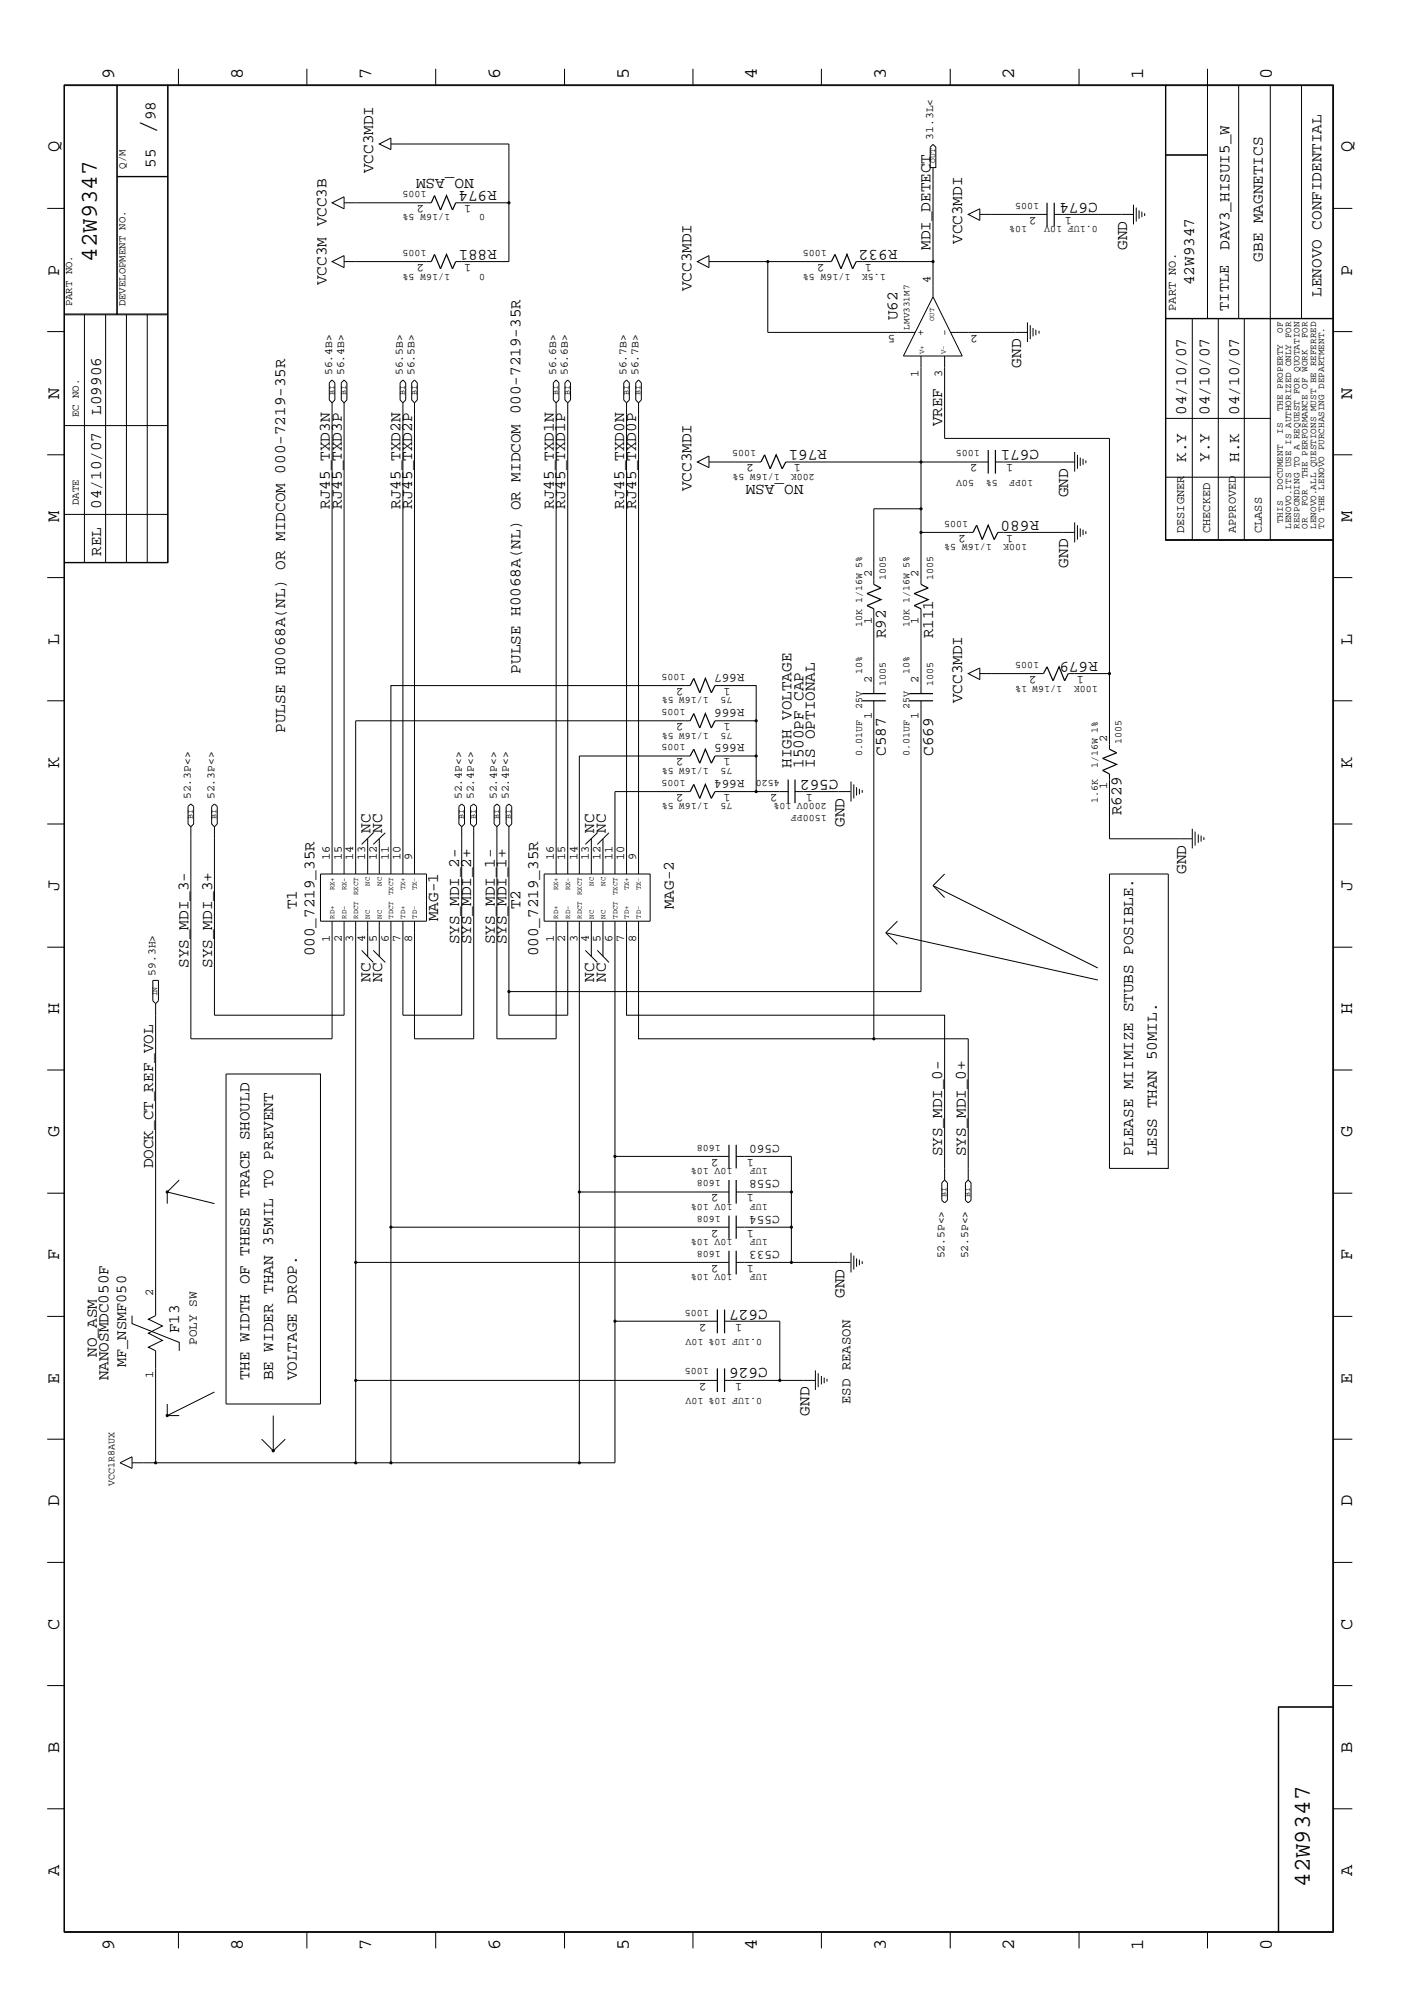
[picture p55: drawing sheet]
<svg xmlns="http://www.w3.org/2000/svg" width="300mm" height="423mm" viewBox="0 0 300 423" stroke-linecap="round" stroke-linejoin="round" font-family="sans-serif">
<defs><g id="words">
<text font-size="5.2" x="32.9" y="28.4" transform="rotate(-90 32.9 28.4)">/</text>
<g font-size="5.1">
<text x="20.5" y="55.4" transform="rotate(-90 20.5 55.4)">42W9347</text>
<text x="277.2" y="399.4" transform="rotate(-90 277.2 399.4)">42W9347</text>
</g>
<g font-size="4">
<text x="24.1" y="16.7" transform="rotate(-90 24.1 16.7)">9</text>
<text x="51.4" y="16.7" transform="rotate(-90 51.4 16.7)">8</text>
<text x="78.6" y="16.7" transform="rotate(-90 78.6 16.7)">7</text>
<text x="105.8" y="16.7" transform="rotate(-90 105.8 16.7)">6</text>
<text x="133.1" y="16.7" transform="rotate(-90 133.1 16.7)">5</text>
<text x="160.2" y="16.7" transform="rotate(-90 160.2 16.7)">4</text>
<text x="187.5" y="16.7" transform="rotate(-90 187.5 16.7)">3</text>
<text x="214.6" y="16.7" transform="rotate(-90 214.6 16.7)">2</text>
<text x="241.9" y="16.7" transform="rotate(-90 241.9 16.7)">1</text>
<text x="269.2" y="16.7" transform="rotate(-90 269.2 16.7)">0</text>
<text x="12.5" y="32.3" transform="rotate(-90 12.5 32.3)">Q</text>
<text x="286.2" y="32.3" transform="rotate(-90 286.2 32.3)">Q</text>
<text x="12.5" y="58.3" transform="rotate(-90 12.5 58.3)">P</text>
<text x="286.2" y="58.3" transform="rotate(-90 286.2 58.3)">P</text>
<text x="12.5" y="84.4" transform="rotate(-90 12.5 84.4)">N</text>
<text x="286.2" y="84.4" transform="rotate(-90 286.2 84.4)">N</text>
<text x="12.5" y="110.5" transform="rotate(-90 12.5 110.5)">M</text>
<text x="286.2" y="110.5" transform="rotate(-90 286.2 110.5)">M</text>
<text x="12.5" y="136.5" transform="rotate(-90 12.5 136.5)">L</text>
<text x="286.2" y="136.5" transform="rotate(-90 286.2 136.5)">L</text>
<text x="12.5" y="162.6" transform="rotate(-90 12.5 162.6)">K</text>
<text x="286.2" y="162.6" transform="rotate(-90 286.2 162.6)">K</text>
<text x="12.5" y="188.6" transform="rotate(-90 12.5 188.6)">J</text>
<text x="286.2" y="188.6" transform="rotate(-90 286.2 188.6)">J</text>
<text x="12.5" y="214.7" transform="rotate(-90 12.5 214.7)">H</text>
<text x="286.2" y="214.7" transform="rotate(-90 286.2 214.7)">H</text>
<text x="12.5" y="240.7" transform="rotate(-90 12.5 240.7)">G</text>
<text x="286.2" y="240.7" transform="rotate(-90 286.2 240.7)">G</text>
<text x="12.5" y="266.8" transform="rotate(-90 12.5 266.8)">F</text>
<text x="286.2" y="266.8" transform="rotate(-90 286.2 266.8)">F</text>
<text x="12.5" y="292.9" transform="rotate(-90 12.5 292.9)">E</text>
<text x="286.2" y="292.9" transform="rotate(-90 286.2 292.9)">E</text>
<text x="12.5" y="318.9" transform="rotate(-90 12.5 318.9)">D</text>
<text x="286.2" y="318.9" transform="rotate(-90 286.2 318.9)">D</text>
<text x="12.5" y="344.9" transform="rotate(-90 12.5 344.9)">C</text>
<text x="286.2" y="344.9" transform="rotate(-90 286.2 344.9)">C</text>
<text x="12.5" y="371" transform="rotate(-90 12.5 371)">B</text>
<text x="286.2" y="371" transform="rotate(-90 286.2 371)">B</text>
<text x="12.5" y="397" transform="rotate(-90 12.5 397)">A</text>
<text x="286.2" y="397" transform="rotate(-90 286.2 397)">A</text>
<text x="24.1" y="412.7" transform="rotate(-90 24.1 412.7)">9</text>
<text x="51.4" y="412.7" transform="rotate(-90 51.4 412.7)">8</text>
<text x="78.6" y="412.7" transform="rotate(-90 78.6 412.7)">7</text>
<text x="105.8" y="412.7" transform="rotate(-90 105.8 412.7)">6</text>
<text x="133.1" y="412.7" transform="rotate(-90 133.1 412.7)">5</text>
<text x="160.2" y="412.7" transform="rotate(-90 160.2 412.7)">4</text>
<text x="187.5" y="412.7" transform="rotate(-90 187.5 412.7)">3</text>
<text x="214.6" y="412.7" transform="rotate(-90 214.6 412.7)">2</text>
<text x="241.9" y="412.7" transform="rotate(-90 241.9 412.7)">1</text>
<text x="269.2" y="412.7" transform="rotate(-90 269.2 412.7)">0</text>
</g>
<g font-size="3.4">
<text x="32.9" y="25.5" transform="rotate(-90 32.9 25.5)">98</text>
<text x="32.9" y="35.5" transform="rotate(-90 32.9 35.5)">55</text>
<text x="79" y="36.7" transform="rotate(-90 79 36.7)">VCC3MDI</text>
<text x="100.2" y="37.9" transform="rotate(-180 100.2 37.9)">NO_ASM</text>
<text x="105.2" y="40.4" transform="rotate(-180 105.2 40.4)">R974</text>
<text x="232.3" y="42.9" transform="rotate(-180 232.3 42.9)">C674</text>
<text x="105.2" y="52.9" transform="rotate(-180 105.2 52.9)">R881</text>
<text x="189.9" y="52.9" transform="rotate(-180 189.9 52.9)">R932</text>
<text x="196.9" y="52.9" transform="rotate(-90 196.9 52.9)">MDI_DETECT</text>
<text x="203.6" y="51.6" transform="rotate(-90 203.6 51.6)">VCC3MDI</text>
<text x="238.5" y="52.9" transform="rotate(-90 238.5 52.9)">GND</text>
<text x="260.2" y="52.9" transform="rotate(-90 260.2 52.9)">DAV3_HISUI5_W</text>
<text x="267.2" y="55.4" transform="rotate(-90 267.2 55.4)">GBE MAGNETICS</text>
<text x="69.1" y="60.4" transform="rotate(-90 69.1 60.4)">VCC3M VCC3B</text>
<text x="146.3" y="61.6" transform="rotate(-90 146.3 61.6)">VCC3MDI</text>
<text x="252.7" y="60.4" transform="rotate(-90 252.7 60.4)">42W9347</text>
<text x="279.7" y="62.8" transform="rotate(-90 279.7 62.8)">LENOVO CONFIDENTIAL</text>
<text x="189.9" y="67.8" transform="rotate(-90 189.9 67.8)">U62</text>
<text x="216.1" y="77.8" transform="rotate(-90 216.1 77.8)">GND</text>
<text x="21.4" y="87.8" transform="rotate(-90 21.4 87.8)">L09906</text>
<text x="251" y="87.8" transform="rotate(-90 251 87.8)">04/10/07</text>
<text x="255.9" y="87.8" transform="rotate(-90 255.9 87.8)">04/10/07</text>
<text x="262.2" y="87.8" transform="rotate(-90 262.2 87.8)">04/10/07</text>
<text x="175" y="95.3" transform="rotate(-180 175 95.3)">R761</text>
<text x="199.4" y="90.3" transform="rotate(-90 199.4 90.3)">VREF</text>
<text x="219.9" y="95.3" transform="rotate(-180 219.9 95.3)">C671</text>
<text x="251" y="97.8" transform="rotate(-90 251 97.8)">K.Y</text>
<text x="255.9" y="97.8" transform="rotate(-90 255.9 97.8)">Y.Y</text>
<text x="262.2" y="97.8" transform="rotate(-90 262.2 97.8)">H.K</text>
<text x="21.4" y="107.7" transform="rotate(-90 21.4 107.7)">04/10/07</text>
<text x="69.8" y="107.7" transform="rotate(-90 69.8 107.7)">RJ45_TXD3N</text>
<text x="72.3" y="107.7" transform="rotate(-90 72.3 107.7)">RJ45_TXD3P</text>
<text x="84.8" y="107.7" transform="rotate(-90 84.8 107.7)">RJ45_TXD2N</text>
<text x="87.2" y="107.7" transform="rotate(-90 87.2 107.7)">RJ45_TXD2P</text>
<text x="117.2" y="107.7" transform="rotate(-90 117.2 107.7)">RJ45_TXD1N</text>
<text x="119.6" y="107.7" transform="rotate(-90 119.6 107.7)">RJ45_TXD1P</text>
<text x="132.1" y="107.7" transform="rotate(-90 132.1 107.7)">RJ45_TXD0N</text>
<text x="134.6" y="107.7" transform="rotate(-90 134.6 107.7)">RJ45_TXD0P</text>
<text x="146.3" y="104" transform="rotate(-90 146.3 104)">VCC3MDI</text>
<text x="170" y="102.7" transform="rotate(-180 170 102.7)">NO_ASM</text>
<text x="226.1" y="105.2" transform="rotate(-90 226.1 105.2)">GND</text>
<text x="219.9" y="110.2" transform="rotate(-180 219.9 110.2)">R680</text>
<text x="21.4" y="117.7" transform="rotate(-90 21.4 117.7)">REL</text>
<text x="226.1" y="120.1" transform="rotate(-90 226.1 120.1)">GND</text>
<text x="187.5" y="135.1" transform="rotate(-90 187.5 135.1)">R92</text>
<text x="197.4" y="135.1" transform="rotate(-90 197.4 135.1)">R111</text>
<text x="110.2" y="142.6" transform="rotate(-90 110.2 142.6)">PULSE H0068A(NL) OR MIDCOM 000-7219-35R</text>
<text x="232.3" y="140.1" transform="rotate(-180 232.3 140.1)">R679</text>
<text x="203.6" y="148.8" transform="rotate(-90 203.6 148.8)">VCC3MDI</text>
<text x="60.4" y="155.1" transform="rotate(-90 60.4 155.1)">PULSE H0068A(NL) OR MIDCOM 000-7219-35R</text>
<text x="187.5" y="160" transform="rotate(-90 187.5 160)">C587</text>
<text x="197.4" y="160" transform="rotate(-90 197.4 160)">C669</text>
<text x="167.5" y="162.6" transform="rotate(-90 167.5 162.6)">HIGH VOLTAGE</text>
<text x="170" y="162.6" transform="rotate(-90 170 162.6)">1500PF CAP</text>
<text x="172.5" y="162.6" transform="rotate(-90 172.5 162.6)">IS OPTIONAL</text>
<text x="177.5" y="165" transform="rotate(-180 177.5 165)">C562</text>
<text x="237.3" y="172.6" transform="rotate(-90 237.3 172.6)">R629</text>
<text x="78.4" y="176.3" transform="rotate(-90 78.4 176.3)">NC</text>
<text x="80.9" y="176.3" transform="rotate(-90 80.9 176.3)">NC</text>
<text x="125.7" y="176.3" transform="rotate(-90 125.7 176.3)">NC</text>
<text x="128.2" y="176.3" transform="rotate(-90 128.2 176.3)">NC</text>
<text x="178.7" y="175" transform="rotate(-90 178.7 175)">GND</text>
<text x="251" y="185" transform="rotate(-90 251 185)">GND</text>
<text x="62.8" y="192.4" transform="rotate(-90 62.8 192.4)">T1</text>
<text x="92.7" y="195" transform="rotate(-90 92.7 195)">MAG-1</text>
<text x="110.2" y="192.4" transform="rotate(-90 110.2 192.4)">T2</text>
<text x="142.6" y="192.4" transform="rotate(-90 142.6 192.4)">MAG-2</text>
<text x="66.5" y="202.4" transform="rotate(-90 66.5 202.4)">000_7219_35R</text>
<text x="97.2" y="199.9" transform="rotate(-90 97.2 199.9)">SYS_MDI_2-</text>
<text x="99.7" y="199.9" transform="rotate(-90 99.7 199.9)">SYS_MDI_2+</text>
<text x="104.7" y="199.9" transform="rotate(-90 104.7 199.9)">SYS_MDI_1-</text>
<text x="107.2" y="199.9" transform="rotate(-90 107.2 199.9)">SYS_MDI_1+</text>
<text x="113.9" y="202.4" transform="rotate(-90 113.9 202.4)">000_7219_35R</text>
<text x="39.9" y="204.9" transform="rotate(-90 39.9 204.9)">SYS_MDI_3-</text>
<text x="44.9" y="204.9" transform="rotate(-90 44.9 204.9)">SYS_MDI_3+</text>
<text x="78.4" y="207.8" transform="rotate(-90 78.4 207.8)">NC</text>
<text x="80.9" y="207.8" transform="rotate(-90 80.9 207.8)">NC</text>
<text x="125.7" y="207.8" transform="rotate(-90 125.7 207.8)">NC</text>
<text x="128.2" y="207.8" transform="rotate(-90 128.2 207.8)">NC</text>
<text x="199.4" y="244.8" transform="rotate(-90 199.4 244.8)">SYS_MDI_0-</text>
<text x="204.4" y="244.8" transform="rotate(-90 204.4 244.8)">SYS_MDI_0+</text>
<text x="239.8" y="244.8" transform="rotate(-90 239.8 244.8)">PLEASE MIIMIZE STUBS POSIBLE.</text>
<text x="244.8" y="244.8" transform="rotate(-90 244.8 244.8)">LESS THAN 50MIL.</text>
<text x="32.4" y="247.3" transform="rotate(-90 32.4 247.3)">DOCK_CT_REF_VOL</text>
<text x="178.7" y="274.7" transform="rotate(-90 178.7 274.7)">GND</text>
<text x="162.5" y="277.2" transform="rotate(-180 162.5 277.2)">C627</text>
<text x="20.5" y="287.2" transform="rotate(-90 20.5 287.2)">NO_ASM</text>
<text x="37.9" y="282.2" transform="rotate(-90 37.9 282.2)">F13</text>
<text x="22.9" y="292.2" transform="rotate(-90 22.9 292.2)">NANOSMDC050F</text>
<text x="52.8" y="292.2" transform="rotate(-90 52.8 292.2)">THE WIDTH OF THESE TRACE SHOULD</text>
<text x="57.8" y="292.2" transform="rotate(-90 57.8 292.2)">BE WIDER THAN 35MIL TO PREVENT</text>
<text x="62.8" y="292.2" transform="rotate(-90 62.8 292.2)">VOLTAGE DROP.</text>
<text x="162.5" y="289.6" transform="rotate(-180 162.5 289.6)">C626</text>
<text x="171.3" y="299.6" transform="rotate(-90 171.3 299.6)">GND</text>
</g>
<g font-size="3.2">
<text x="260" y="65.8" transform="rotate(-90 260 65.8)">TITLE</text>
<text x="26.7" y="289.4" transform="rotate(-90 26.7 289.4)">MF_NSMF050</text>
</g>
<text font-size="3" x="180" y="297.2" transform="rotate(-90 180 297.2)">ESD REASON</text>
<g font-size="2.7">
<text x="157.6" y="142.6" transform="rotate(-180 157.6 142.6)">R667</text>
<text x="157.6" y="150.1" transform="rotate(-180 157.6 150.1)">R666</text>
<text x="157.6" y="157.6" transform="rotate(-180 157.6 157.6)">R665</text>
<text x="157.6" y="165" transform="rotate(-180 157.6 165)">R664</text>
<text x="165" y="242.3" transform="rotate(-180 165 242.3)">C560</text>
<text x="165" y="249.8" transform="rotate(-180 165 249.8)">C558</text>
<text x="165" y="257.3" transform="rotate(-180 165 257.3)">C554</text>
<text x="165" y="264.8" transform="rotate(-180 165 264.8)">C533</text>
<text x="41.7" y="284.6" transform="rotate(-90 41.7 284.6)">POLY SW</text>
</g>
<g font-size="2.5">
<text x="89.7" y="43.4" transform="rotate(-180 89.7 43.4)">2</text>
<text x="99.7" y="43.4" transform="rotate(-180 99.7 43.4)">1</text>
<text x="219.4" y="45.9" transform="rotate(-180 219.4 45.9)">2</text>
<text x="226.8" y="45.9" transform="rotate(-180 226.8 45.9)">1</text>
<text x="89.7" y="55.9" transform="rotate(-180 89.7 55.9)">2</text>
<text x="99.7" y="55.9" transform="rotate(-180 99.7 55.9)">1</text>
<text x="174.5" y="55.9" transform="rotate(-180 174.5 55.9)">2</text>
<text x="184.5" y="55.9" transform="rotate(-180 184.5 55.9)">1</text>
<text x="196.9" y="59.9" transform="rotate(-90 196.9 59.9)">4</text>
<text x="248.8" y="65.8" transform="rotate(-90 248.8 65.8)">PART NO.</text>
<text x="189.4" y="70.9" transform="rotate(-180 189.4 70.9)">5</text>
<text x="206.9" y="70.9" transform="rotate(-180 206.9 70.9)">2</text>
<text x="194.4" y="79.8" transform="rotate(-90 194.4 79.8)">1</text>
<text x="199.4" y="79.8" transform="rotate(-90 199.4 79.8)">3</text>
<text x="159.5" y="98.2" transform="rotate(-180 159.5 98.2)">2</text>
<text x="169.5" y="98.2" transform="rotate(-180 169.5 98.2)">1</text>
<text x="206.8" y="98.2" transform="rotate(-180 206.8 98.2)">2</text>
<text x="214.4" y="98.2" transform="rotate(-180 214.4 98.2)">1</text>
<text x="204.4" y="113.2" transform="rotate(-180 204.4 113.2)">2</text>
<text x="214.4" y="113.2" transform="rotate(-180 214.4 113.2)">1</text>
<text x="250.6" y="112.9" transform="rotate(-90 250.6 112.9)">DESIGNER</text>
<text x="256.1" y="112.9" transform="rotate(-90 256.1 112.9)">CHECKED</text>
<text x="261.5" y="112.9" transform="rotate(-90 261.5 112.9)">APPROVED</text>
<text x="267" y="112.9" transform="rotate(-90 267 112.9)">CLASS</text>
<text x="184.5" y="122.2" transform="rotate(-90 184.5 122.2)">2</text>
<text x="194.4" y="122.2" transform="rotate(-90 194.4 122.2)">2</text>
<text x="184.5" y="132.2" transform="rotate(-90 184.5 132.2)">1</text>
<text x="194.4" y="132.2" transform="rotate(-90 194.4 132.2)">1</text>
<text x="219.4" y="143.1" transform="rotate(-180 219.4 143.1)">2</text>
<text x="229.4" y="143.1" transform="rotate(-180 229.4 143.1)">1</text>
<text x="144.6" y="145.6" transform="rotate(-180 144.6 145.6)">2</text>
<text x="154.6" y="145.6" transform="rotate(-180 154.6 145.6)">1</text>
<text x="184.5" y="144.6" transform="rotate(-90 184.5 144.6)">2</text>
<text x="194.4" y="144.6" transform="rotate(-90 194.4 144.6)">2</text>
<text x="144.6" y="153.1" transform="rotate(-180 144.6 153.1)">2</text>
<text x="154.6" y="153.1" transform="rotate(-180 154.6 153.1)">1</text>
<text x="184.5" y="152.1" transform="rotate(-90 184.5 152.1)">1</text>
<text x="194.4" y="152.1" transform="rotate(-90 194.4 152.1)">1</text>
<text x="144.6" y="160.5" transform="rotate(-180 144.6 160.5)">2</text>
<text x="154.6" y="160.5" transform="rotate(-180 154.6 160.5)">1</text>
<text x="234.3" y="157.1" transform="rotate(-90 234.3 157.1)">2</text>
<text x="234.3" y="167" transform="rotate(-90 234.3 167)">1</text>
<text x="144.6" y="168.1" transform="rotate(-180 144.6 168.1)">2</text>
<text x="154.6" y="168.1" transform="rotate(-180 154.6 168.1)">1</text>
<text x="164.5" y="168.1" transform="rotate(-180 164.5 168.1)">2</text>
<text x="172" y="168.1" transform="rotate(-180 172 168.1)">1</text>
<text x="69.8" y="182" transform="rotate(-90 69.8 182)">16</text>
<text x="72.3" y="182" transform="rotate(-90 72.3 182)">15</text>
<text x="74.8" y="182" transform="rotate(-90 74.8 182)">14</text>
<text x="77.3" y="182" transform="rotate(-90 77.3 182)">13</text>
<text x="79.8" y="182" transform="rotate(-90 79.8 182)">12</text>
<text x="82.3" y="182" transform="rotate(-90 82.3 182)">11</text>
<text x="84.8" y="182" transform="rotate(-90 84.8 182)">10</text>
<text x="87.2" y="182" transform="rotate(-90 87.2 182)">9</text>
<text x="117.2" y="182" transform="rotate(-90 117.2 182)">16</text>
<text x="119.6" y="182" transform="rotate(-90 119.6 182)">15</text>
<text x="122.2" y="182" transform="rotate(-90 122.2 182)">14</text>
<text x="124.6" y="182" transform="rotate(-90 124.6 182)">13</text>
<text x="127.1" y="182" transform="rotate(-90 127.1 182)">12</text>
<text x="129.6" y="182" transform="rotate(-90 129.6 182)">11</text>
<text x="132.1" y="182" transform="rotate(-90 132.1 182)">10</text>
<text x="134.6" y="182" transform="rotate(-90 134.6 182)">9</text>
<text x="69.8" y="199.5" transform="rotate(-90 69.8 199.5)">1</text>
<text x="72.3" y="199.5" transform="rotate(-90 72.3 199.5)">2</text>
<text x="74.8" y="199.5" transform="rotate(-90 74.8 199.5)">3</text>
<text x="77.3" y="199.5" transform="rotate(-90 77.3 199.5)">4</text>
<text x="79.8" y="199.5" transform="rotate(-90 79.8 199.5)">5</text>
<text x="82.3" y="199.5" transform="rotate(-90 82.3 199.5)">6</text>
<text x="84.8" y="199.5" transform="rotate(-90 84.8 199.5)">7</text>
<text x="87.2" y="199.5" transform="rotate(-90 87.2 199.5)">8</text>
<text x="117.2" y="199.5" transform="rotate(-90 117.2 199.5)">1</text>
<text x="119.6" y="199.5" transform="rotate(-90 119.6 199.5)">2</text>
<text x="122.2" y="199.5" transform="rotate(-90 122.2 199.5)">3</text>
<text x="124.6" y="199.5" transform="rotate(-90 124.6 199.5)">4</text>
<text x="127.1" y="199.5" transform="rotate(-90 127.1 199.5)">5</text>
<text x="129.6" y="199.5" transform="rotate(-90 129.6 199.5)">6</text>
<text x="132.1" y="199.5" transform="rotate(-90 132.1 199.5)">7</text>
<text x="134.6" y="199.5" transform="rotate(-90 134.6 199.5)">8</text>
<text x="152.1" y="245.3" transform="rotate(-180 152.1 245.3)">2</text>
<text x="159.5" y="245.3" transform="rotate(-180 159.5 245.3)">1</text>
<text x="152.1" y="252.8" transform="rotate(-180 152.1 252.8)">2</text>
<text x="159.5" y="252.8" transform="rotate(-180 159.5 252.8)">1</text>
<text x="152.1" y="260.3" transform="rotate(-180 152.1 260.3)">2</text>
<text x="159.5" y="260.3" transform="rotate(-180 159.5 260.3)">1</text>
<text x="152.1" y="267.7" transform="rotate(-180 152.1 267.7)">2</text>
<text x="159.5" y="267.7" transform="rotate(-180 159.5 267.7)">1</text>
<text x="32.4" y="274.2" transform="rotate(-90 32.4 274.2)">2</text>
<text x="149.5" y="280.2" transform="rotate(-180 149.5 280.2)">2</text>
<text x="157.1" y="280.2" transform="rotate(-180 157.1 280.2)">1</text>
<text x="32.4" y="291.7" transform="rotate(-90 32.4 291.7)">1</text>
<text x="149.5" y="292.7" transform="rotate(-180 149.5 292.7)">2</text>
<text x="157.1" y="292.7" transform="rotate(-180 157.1 292.7)">1</text>
</g>
<g font-size="2.4">
<text x="197.4" y="29.5" transform="rotate(-90 197.4 29.5)">31.3L&lt;</text>
<text x="195.5" y="71.1" transform="rotate(-90 195.5 71.1)">+</text>
<text x="200.6" y="71.1" transform="rotate(-90 200.6 71.1)">-</text>
<text x="70.3" y="79.4" transform="rotate(-90 70.3 79.4)">56.4B&gt;</text>
<text x="72.8" y="79.4" transform="rotate(-90 72.8 79.4)">56.4B&gt;</text>
<text x="85.3" y="79.4" transform="rotate(-90 85.3 79.4)">56.5B&gt;</text>
<text x="87.7" y="79.4" transform="rotate(-90 87.7 79.4)">56.5B&gt;</text>
<text x="117.7" y="79.4" transform="rotate(-90 117.7 79.4)">56.6B&gt;</text>
<text x="120.1" y="79.4" transform="rotate(-90 120.1 79.4)">56.6B&gt;</text>
<text x="132.6" y="79.4" transform="rotate(-90 132.6 79.4)">56.7B&gt;</text>
<text x="135.1" y="79.4" transform="rotate(-90 135.1 79.4)">56.7B&gt;</text>
<text x="40.4" y="169.2" transform="rotate(-90 40.4 169.2)">52.3P&lt;&gt;</text>
<text x="45.4" y="169.2" transform="rotate(-90 45.4 169.2)">52.3P&lt;&gt;</text>
<text x="97.7" y="169.2" transform="rotate(-90 97.7 169.2)">52.4P&lt;&gt;</text>
<text x="100.2" y="169.2" transform="rotate(-90 100.2 169.2)">52.4P&lt;&gt;</text>
<text x="105.2" y="169.2" transform="rotate(-90 105.2 169.2)">52.4P&lt;&gt;</text>
<text x="107.7" y="169.2" transform="rotate(-90 107.7 169.2)">52.4P&lt;&gt;</text>
<text x="32.9" y="206.5" transform="rotate(-90 32.9 206.5)">59.3H&gt;</text>
<text x="199.9" y="266.4" transform="rotate(-90 199.9 266.4)">52.5P&lt;&gt;</text>
<text x="204.9" y="266.4" transform="rotate(-90 204.9 266.4)">52.5P&lt;&gt;</text>
</g>
<g font-size="2.3">
<text x="26.6" y="35.7" transform="rotate(-90 26.6 35.7)">Q/M</text>
<text x="15.2" y="64.9" transform="rotate(-90 15.2 64.9)">PART NO.</text>
<text x="26.6" y="64.9" transform="rotate(-90 26.6 64.9)">DEVELOPMENT NO.</text>
<text x="16.7" y="88.3" transform="rotate(-90 16.7 88.3)">EC NO.</text>
<text x="16.7" y="106.9" transform="rotate(-90 16.7 106.9)">DATE</text>
</g>
<g font-size="2.1">
<text x="90.3" y="40.4" transform="rotate(-180 90.3 40.4)">1005</text>
<text x="95.2" y="45.4" transform="rotate(-180 95.2 45.4)">1/16W 5%</text>
<text x="102.7" y="45.4" transform="rotate(-180 102.7 45.4)">0</text>
<text x="217.3" y="47.9" transform="rotate(-180 217.3 47.9)">10%</text>
<text x="219.9" y="42.9" transform="rotate(-180 219.9 42.9)">1005</text>
<text x="232.3" y="47.9" transform="rotate(-180 232.3 47.9)">0.1UF 10V</text>
<text x="90.3" y="52.9" transform="rotate(-180 90.3 52.9)">1005</text>
<text x="175" y="52.9" transform="rotate(-180 175 52.9)">1005</text>
<text x="95.2" y="57.9" transform="rotate(-180 95.2 57.9)">1/16W 5%</text>
<text x="102.7" y="57.9" transform="rotate(-180 102.7 57.9)">0</text>
<text x="180" y="57.9" transform="rotate(-180 180 57.9)">1/16W 5%</text>
<text x="187.5" y="57.9" transform="rotate(-180 187.5 57.9)">1.5K</text>
<text x="160" y="95.3" transform="rotate(-180 160 95.3)">1005</text>
<text x="207.3" y="95.3" transform="rotate(-180 207.3 95.3)">1005</text>
<text x="165" y="100.2" transform="rotate(-180 165 100.2)">1/16W 5%</text>
<text x="172.5" y="100.2" transform="rotate(-180 172.5 100.2)">200K</text>
<text x="206.2" y="101.5" transform="rotate(-180 206.2 101.5)">50V</text>
<text x="211.2" y="101.5" transform="rotate(-180 211.2 101.5)">5%</text>
<text x="218.6" y="101.5" transform="rotate(-180 218.6 101.5)">10PF</text>
<text x="204.9" y="110.2" transform="rotate(-180 204.9 110.2)">1005</text>
<text x="209.9" y="115.2" transform="rotate(-180 209.9 115.2)">1/16W 5%</text>
<text x="217.3" y="115.2" transform="rotate(-180 217.3 115.2)">100K</text>
<text x="187.5" y="122.7" transform="rotate(-90 187.5 122.7)">1005</text>
<text x="197.4" y="122.7" transform="rotate(-90 197.4 122.7)">1005</text>
<text x="182.5" y="132.7" transform="rotate(-90 182.5 132.7)">10K 1/16W 5%</text>
<text x="192.4" y="132.7" transform="rotate(-90 192.4 132.7)">10K 1/16W 5%</text>
<text x="145" y="142.6" transform="rotate(-180 145 142.6)">1005</text>
<text x="182.5" y="142.6" transform="rotate(-90 182.5 142.6)">10%</text>
<text x="192.4" y="142.6" transform="rotate(-90 192.4 142.6)">10%</text>
<text x="219.9" y="140.1" transform="rotate(-180 219.9 140.1)">1005</text>
<text x="150" y="147.6" transform="rotate(-180 150 147.6)">1/16W 5%</text>
<text x="155" y="147.6" transform="rotate(-180 155 147.6)">75</text>
<text x="187.5" y="145.1" transform="rotate(-90 187.5 145.1)">1005</text>
<text x="197.4" y="145.1" transform="rotate(-90 197.4 145.1)">1005</text>
<text x="224.8" y="145.1" transform="rotate(-180 224.8 145.1)">1/16W 1%</text>
<text x="232.3" y="145.1" transform="rotate(-180 232.3 145.1)">100K</text>
<text x="145" y="150.1" transform="rotate(-180 145 150.1)">1005</text>
<text x="150" y="155.1" transform="rotate(-180 150 155.1)">1/16W 5%</text>
<text x="155" y="155.1" transform="rotate(-180 155 155.1)">75</text>
<text x="182.5" y="150.1" transform="rotate(-90 182.5 150.1)">25V</text>
<text x="192.4" y="150.1" transform="rotate(-90 192.4 150.1)">25V</text>
<text x="145" y="157.6" transform="rotate(-180 145 157.6)">1005</text>
<text x="182.5" y="160" transform="rotate(-90 182.5 160)">0.01UF</text>
<text x="192.4" y="160" transform="rotate(-90 192.4 160)">0.01UF</text>
<text x="237.3" y="157.6" transform="rotate(-90 237.3 157.6)">1005</text>
<text x="145" y="165" transform="rotate(-180 145 165)">1005</text>
<text x="150" y="162.6" transform="rotate(-180 150 162.6)">1/16W 5%</text>
<text x="155" y="162.6" transform="rotate(-180 155 162.6)">75</text>
<text x="165" y="165" transform="rotate(-180 165 165)">4520</text>
<text x="232.3" y="162.6" transform="rotate(-90 232.3 162.6)">1/16W 1%</text>
<text x="150" y="170" transform="rotate(-180 150 170)">1/16W 5%</text>
<text x="155" y="170" transform="rotate(-180 155 170)">75</text>
<text x="167.5" y="170" transform="rotate(-180 167.5 170)">10%</text>
<text x="175" y="170" transform="rotate(-180 175 170)">2000V</text>
<text x="175" y="172.6" transform="rotate(-180 175 172.6)">1500PF</text>
<text x="232.3" y="170" transform="rotate(-90 232.3 170)">1.6K</text>
<text x="152.6" y="242.3" transform="rotate(-180 152.6 242.3)">1608</text>
<text x="152.6" y="249.8" transform="rotate(-180 152.6 249.8)">1608</text>
<text x="155" y="247.3" transform="rotate(-180 155 247.3)">10V 10%</text>
<text x="162.5" y="247.3" transform="rotate(-180 162.5 247.3)">1UF</text>
<text x="152.6" y="257.3" transform="rotate(-180 152.6 257.3)">1608</text>
<text x="155" y="254.8" transform="rotate(-180 155 254.8)">10V 10%</text>
<text x="162.5" y="254.8" transform="rotate(-180 162.5 254.8)">1UF</text>
<text x="155" y="262.2" transform="rotate(-180 155 262.2)">10V 10%</text>
<text x="162.5" y="262.2" transform="rotate(-180 162.5 262.2)">1UF</text>
<text x="152.6" y="264.8" transform="rotate(-180 152.6 264.8)">1608</text>
<text x="155" y="269.7" transform="rotate(-180 155 269.7)">10V 10%</text>
<text x="162.5" y="269.7" transform="rotate(-180 162.5 269.7)">1UF</text>
<text x="150" y="277.2" transform="rotate(-180 150 277.2)">1005</text>
<text x="161.3" y="283.5" transform="rotate(-180 161.3 283.5)">0.1UF 10% 10V</text>
<text x="150" y="289.6" transform="rotate(-180 150 289.6)">1005</text>
<text x="161.3" y="295.9" transform="rotate(-180 161.3 295.9)">0.1UF 10% 10V</text>
<text x="24.2" y="314.6" transform="rotate(-90 24.2 314.6)">VCC1R8AUX</text>
</g>
<g font-size="2">
<text x="192.4" y="69.8" transform="rotate(-90 192.4 69.8)">LMV331M7</text>
<text x="271.4" y="70.4" transform="rotate(-90 271.4 70.4)">OF</text>
<text x="276.7" y="71.6" transform="rotate(-90 276.7 71.6)">FOR</text>
<text x="271.4" y="87" transform="rotate(-90 271.4 87)">THE PROPERTY</text>
<text x="271.4" y="91.8" transform="rotate(-90 271.4 91.8)">IS</text>
<text x="276.7" y="101.3" transform="rotate(-90 276.7 101.3)">THE PERFORMANCE OF WORK</text>
<text x="271.4" y="103.6" transform="rotate(-90 271.4 103.6)">DOCUMENT</text>
<text x="276.7" y="107.2" transform="rotate(-90 276.7 107.2)">FOR</text>
<text x="271.4" y="110.7" transform="rotate(-90 271.4 110.7)">THIS</text>
<text x="273.2" y="111.9" transform="rotate(-90 273.2 111.9)">LENOVO.ITS USE IS AUTHORIZED ONLY FOR</text>
<text x="275" y="111.9" transform="rotate(-90 275 111.9)">RESPONDING TO A REQUEST FOR QUOTATION</text>
<text x="276.7" y="111.9" transform="rotate(-90 276.7 111.9)">OR</text>
<text x="278.6" y="111.9" transform="rotate(-90 278.6 111.9)">LENOVO.ALL QUESTIONS MUST BE REFERRED</text>
<text x="280.2" y="111.9" transform="rotate(-90 280.2 111.9)">TO THE LENOVO PURCHASING DEPARTMENT.</text>
</g>
<g font-size="1.7">
<text x="197.9" y="34.5" transform="rotate(-90 197.9 34.5)">OUT</text>
<text x="70.8" y="83.7" transform="rotate(-90 70.8 83.7)">BI</text>
<text x="73.2" y="83.7" transform="rotate(-90 73.2 83.7)">BI</text>
<text x="85.7" y="83.7" transform="rotate(-90 85.7 83.7)">BI</text>
<text x="88.2" y="83.7" transform="rotate(-90 88.2 83.7)">BI</text>
<text x="118.1" y="83.7" transform="rotate(-90 118.1 83.7)">BI</text>
<text x="120.6" y="83.7" transform="rotate(-90 120.6 83.7)">BI</text>
<text x="133.1" y="83.7" transform="rotate(-90 133.1 83.7)">BI</text>
<text x="135.6" y="83.7" transform="rotate(-90 135.6 83.7)">BI</text>
<text x="40.8" y="173.4" transform="rotate(-90 40.8 173.4)">BI</text>
<text x="45.8" y="173.4" transform="rotate(-90 45.8 173.4)">BI</text>
<text x="98.1" y="173.4" transform="rotate(-90 98.1 173.4)">BI</text>
<text x="100.7" y="173.4" transform="rotate(-90 100.7 173.4)">BI</text>
<text x="105.7" y="173.4" transform="rotate(-90 105.7 173.4)">BI</text>
<text x="108.1" y="173.4" transform="rotate(-90 108.1 173.4)">BI</text>
<text x="33.3" y="210.9" transform="rotate(-90 33.3 210.9)">IN</text>
<text x="200.3" y="253.4" transform="rotate(-90 200.3 253.4)">BI</text>
<text x="205.3" y="253.4" transform="rotate(-90 205.3 253.4)">BI</text>
</g>
<g font-size="1.6">
<text x="197.7" y="68" transform="rotate(-90 197.7 68)">OUT</text>
<text x="195.6" y="75" transform="rotate(-90 195.6 75)">V+</text>
<text x="200.2" y="75" transform="rotate(-90 200.2 75)">V-</text>
<text x="70.8" y="188.5" transform="rotate(-90 70.8 188.5)">RX+</text>
<text x="73.3" y="188.5" transform="rotate(-90 73.3 188.5)">RX-</text>
<text x="75.8" y="189.5" transform="rotate(-90 75.8 189.5)">RXCT</text>
<text x="78.2" y="187.5" transform="rotate(-90 78.2 187.5)">NC</text>
<text x="80.8" y="187.5" transform="rotate(-90 80.8 187.5)">NC</text>
<text x="83.2" y="189.5" transform="rotate(-90 83.2 189.5)">TXCT</text>
<text x="85.8" y="188.5" transform="rotate(-90 85.8 188.5)">TX+</text>
<text x="88.2" y="188.5" transform="rotate(-90 88.2 188.5)">TX-</text>
<text x="118.1" y="188.5" transform="rotate(-90 118.1 188.5)">RX+</text>
<text x="120.6" y="188.5" transform="rotate(-90 120.6 188.5)">RX-</text>
<text x="123.1" y="189.5" transform="rotate(-90 123.1 189.5)">RXCT</text>
<text x="125.6" y="187.5" transform="rotate(-90 125.6 187.5)">NC</text>
<text x="128.1" y="187.5" transform="rotate(-90 128.1 187.5)">NC</text>
<text x="130.6" y="189.5" transform="rotate(-90 130.6 189.5)">TXCT</text>
<text x="133.1" y="188.5" transform="rotate(-90 133.1 188.5)">TX+</text>
<text x="135.6" y="188.5" transform="rotate(-90 135.6 188.5)">TX-</text>
<text x="70.8" y="194.5" transform="rotate(-90 70.8 194.5)">RD+</text>
<text x="73.3" y="194.5" transform="rotate(-90 73.3 194.5)">RD-</text>
<text x="75.8" y="194.5" transform="rotate(-90 75.8 194.5)">RDCT</text>
<text x="78.2" y="194.5" transform="rotate(-90 78.2 194.5)">NC</text>
<text x="80.8" y="194.5" transform="rotate(-90 80.8 194.5)">NC</text>
<text x="83.2" y="194.5" transform="rotate(-90 83.2 194.5)">TDCT</text>
<text x="85.8" y="194.5" transform="rotate(-90 85.8 194.5)">TD+</text>
<text x="88.2" y="194.5" transform="rotate(-90 88.2 194.5)">TD-</text>
<text x="118.1" y="194.5" transform="rotate(-90 118.1 194.5)">RD+</text>
<text x="120.6" y="194.5" transform="rotate(-90 120.6 194.5)">RD-</text>
<text x="123.1" y="194.5" transform="rotate(-90 123.1 194.5)">RDCT</text>
<text x="125.6" y="194.5" transform="rotate(-90 125.6 194.5)">NC</text>
<text x="128.1" y="194.5" transform="rotate(-90 128.1 194.5)">NC</text>
<text x="130.6" y="194.5" transform="rotate(-90 130.6 194.5)">TDCT</text>
<text x="133.1" y="194.5" transform="rotate(-90 133.1 194.5)">TD+</text>
<text x="135.6" y="194.5" transform="rotate(-90 135.6 194.5)">TD-</text>
</g>
</g></defs>
<g fill="none" stroke="#000" stroke-width=".25">
<path d="M91.3 42.9l.6-1.5 1.3 3 1.3-3 1.3 3 .6-1.5M91.3 55.4l.6-1.6 1.3 3.1 1.3-3.1 1.3 3.1 .6-1.5M175.9 55.4l.8-1.6 1.3 3.1 1.2-3.1 1.2 3.1 .8-1.5M221.6 42.9v5M223.1 42.9v5M161 97.8l.8-1.5 1.2 2.9 1.3-2.9 1.2 2.9 .8-1.4M209.1 95.2v5M210.7 95.2v5M205.9 112.7l.8-1.5 1.2 3 1.2-3 1.3 3 .8-1.5M184.9 123.7l1.5 .8-2.9 1.1 2.9 1.3-2.9 1.3 1.4 .7M194.9 123.7l1.5 .8-2.9 1.1 2.9 1.3-2.9 1.3 1.4 .7M146.1 152.6l.7-1.6 1.3 3.1 1.2-3.1 1.2 3.1 .8-1.5"/>
<path d="M146.1 145.1l.7-1.5 1.3 3 1.2-3 1.2 3 .8-1.5M182.5 148.3h5M182.5 146.8h5M192.4 148.3h5M192.4 146.8h5M220.8 142.6l.8-1.5 1.2 3 1.3-3 1.2 3 .8-1.5M234.8 158.6l1.5 .7-3 1.2 3 1.3-3 1.3 1.5 .7M146.1 167.6l.7-1.6 1.3 3 1.2-3 1.2 3 .8-1.4M146.1 160l.7-1.4 1.3 2.9 1.2-2.9 1.2 2.9 .8-1.5M166.8 165v5M168.2 165v5M154.3 242.3v5"/>
<path d="M154.3 249.8v5M154.3 257.3v4.9M155.8 242.3v5M155.8 249.8v5M155.8 257.3v4.9M151.8 277.2v5M153.3 277.2v5M154.3 264.8v4.9M155.8 264.8v4.9M151.8 289.6v5M153.3 289.6v5"/>
</g>
<g fill="none" stroke="#000" stroke-width=".21">
<path d="M13.5 17.9h268.7v391.1h-268.7zM13.6 18.1h268.4v390.8h-268.4zM24.7 17.9v48.7M24.8 17.9v48.7M35.5 17.9v101.2M35.6 17.9v101.2h-22.1M37.8 14.6v3.3M64.9 14.6v3.3M92.2 14.6v3.3M119.5 14.6v3.3M146.6 14.6v3.3M173.8 14.6v3.3"/>
<path d="M201.1 14.6v3.3M228.3 14.6v3.3M246.6 17.9v96.5h35.4M246.7 17.9v96.5M255.5 14.6v52.9M262.1 17.9v49.6M268.8 17.9v96.5M275.4 17.9v49.6M24.8 37.4h10.8M24.8 37.3h10.8M80.3 30.5l2.4-1.3v2.5zM82.7 30.5h25v24.9h-11.3"/>
<path d="M197.4 30.6l.6 .6v4.3h-1.1v-4.3zM197.4 35.5v27.3M246.6 32.9h8.9M246.6 32.8h8.9M10 44.1h3.5M70.3 42.9l2.5-1.2v2.5zM70.3 55.4l2.5-1.3v2.5zM72.8 42.9h18.5M72.8 55.4h18.5M96.4 42.9h11.3M147.6 55.4l2.4-1.3v2.5zM150 55.4h25.9"/>
<path d="M162.5 55.4v15h31.1M181.2 55.4h16.2M204.9 45.4l2.4-1.2v2.5zM207.3 45.4h14.3M223.1 45.4h16.7M239.9 43.3v4.2M240.5 43.9v3M241 44.5v1.8M241.6 44.8v1.2M242.2 45.1v.6M282 44.1h4.2M10 70.2h3.5"/>
<path d="M13.5 66.6h22.1M13.5 66.5h22.1M17.9 66.6v52.5M22.4 66.6v52.5M26.8 66.6v52.5M31.2 66.6v52.4M194.9 75.4v22.4h14.2M197.4 62.8l6.2 12.6h-12.4zM199.9 75.4v17.4h34.9v65.8M201.2 70.4h16.1M217.4 68.2v4.2M218 68.8v3"/>
<path d="M218.6 69.4v1.8M219.2 69.8v1.2M219.9 70v.6M246.6 67.5h35.4M246.6 67.4h35.4M252.3 67.5v46.9M257.8 67.5v46.9M263.3 67.5v46.9M282 70.2h4.2M10 96.3h3.5M13.5 90.1h22.1M69.7 81l.6-.6 .6 .6v3.7l-.6 .6-.6-.6z"/>
<path d="M70.3 85.3v99.7M72.2 81l.6-.6 .6 .6v3.7l-.6 .6-.6-.6zM72.8 85.3v99.7M84.7 81l.6-.6 .6 .6v3.7l-.6 .6-.6-.6zM85.3 85.3v99.7M87.7 85.3v99.7M87.7 80.4l.6 .6v3.7l-.6 .6-.6-.6v-3.7zM117.1 81l.6-.6 .6 .6v3.7l-.6 .6-.6-.6zM117.7 85.3v99.7M119.5 81l.6-.6 .6 .6v3.7l-.6 .6-.6-.6zM120.1 85.3v99.7M132.6 85.3v99.7"/>
<path d="M132.6 80.4l.6 .6v3.7l-.6 .6-.6-.6v-3.7zM135.1 85.3v99.7M135.1 80.4l.6 .6v3.7l-.6 .6-.6-.6v-3.7zM147.6 97.8l2.4-1.3v2.5zM150 97.8h11M166.3 97.8h28.6v14.9M210.7 97.8h16.6M227.4 95.7v4.1M228 96.3v2.9M228.6 96.9v1.7M229.2 97.1v1.3M229.8 97.5v.5"/>
<path d="M246.6 88.6h22.2M282 96.3h4.2M13.5 119h22.1M13.5 108.9h22.1M194.9 107.7h-10v16M205.9 112.7h-11v11M211.2 112.7h16.1M227.4 110.6v4.2M228 111.2v3M228.6 111.8v1.8M229.2 112.1v1.2M229.8 112.4v.6"/>
<path d="M246.6 114.2h35.4M246.6 101h22.2M10 122.3h3.5M184.9 128.9v17.9M194.9 128.9v17.9M282 122.3h4.2M10 148.3h3.5M146.1 145.1h-63.4v39.9M146.1 152.6h-70.8v32.4M151.3 145.1h8.7v14.9M151.3 152.6h8.7M184.9 148.3v71.6"/>
<path d="M194.9 148.3v61.6h-87.2M204.9 142.6l2.4-1.2v2.4zM207.3 142.6h13.5M226.1 142.6h8.7M282 148.3h4.2M10 174.4h3.5M39.8 170.7l.6-.5 .6 .5v3.7l-.6 .6-.6-.6zM40.4 175v44.9h29.9v-24.9M44.8 170.7l.6-.5 .6 .5v3.7l-.6 .6-.6-.6zM45.4 175v39.9h27.4v-19.9M77.8 177.5v7.5M79 176.3l-2.5 2.4"/>
<path d="M80.3 177.5v7.5M81.5 176.3l-2.5 2.4M97.1 170.7l.6-.5 .6 .5v3.7l-.6 .6-.6-.6zM97.7 175v39.9h-12.4v-19.9M99.6 170.7l.6-.5 .6 .5v3.7l-.6 .6-.6-.6zM100.2 175v44.9h-12.5v-24.9M104.6 170.7l.6-.5 .5 .5v3.7l-.5 .6-.6-.6zM105.2 175v44.9h12.5v-24.9M107.1 170.7l.6-.5 .6 .5v3.7l-.6 .6-.6-.6zM107.7 175v39.9h12.4v-19.9M125.1 177.5v7.5M126.4 176.3l-2.5 2.4"/>
<path d="M127.6 177.5v7.5M128.9 176.3l-2.5 2.4M146.1 167.6h-16v17.4M146.1 160h-23.5v25M151.3 167.6h15.5M151.3 160h8.7M160 160v7.6M168.2 167.6h11.8M180.1 165.4v4.3M180.7 166v3M181.3 166.6v1.8M181.9 167v1.1"/>
<path d="M182.5 167.2v.6M234.8 163.8v13.7h17.4M252.3 175.4v4.2M252.9 176v3M253.6 176.6v1.8M254.2 176.9v1.2M254.8 177.2v.6M282 174.4h4.2M67.8 185h22.5v10h-22.5zM75.3 195v97.2M77.8 195v7.4M80.3 195v7.4"/>
<path d="M82.7 195v114.6M115.1 185h22.5v10h-22.5zM122.6 195v114.6M125.1 195v7.4M127.6 195v7.4M130.1 195v84.7M132.6 195v19.9h67.3v34.9M135.1 195v24.9h69.8v29.9M187.5 197.4l44.8 10M187.5 197.4l2.4 2.5M189.9 195l-2.4 2.4M197.4 187.5l34.9 17.4"/>
<path d="M197.4 187.5l2.5 2.5M199.9 185l-2.5 2.5M234.8 185h12.4v62.3h-12.4zM10 200.5h3.5M32.3 207.5h1.2v4.3l-.6 .6-.6-.6zM32.9 212.4v66.1l-1.5 .7 3 1.5-3 1.5 3 1.5-3 1.5 1.5 .7v23.7h42.4v-17.4M76.5 201.2l2.5 2.5M79 201.2l2.5 2.5M123.9 201.2l2.5 2.5M126.4 201.2l2.5 2.5M282 200.5h4.2M10 226.5h3.5"/>
<path d="M47.8 227.3h20v69.9h-20zM282 226.5h4.2M10 252.6h3.5M35.4 252.3v2.5M35.4 252.3l10 2.5M37.9 249.8l-2.5 2.5M82.7 259.8h71.6M122.6 252.3h31.7M130.1 244.8h24.2M155.8 244.8h11.7v7.5h-11.7M167.5 252.3v7.5h-11.7M167.5 259.8v7.4h-11.7"/>
<path d="M199.3 250.4l.6-.6 .6 .6v3.7l-.6 .5-.6-.5zM204.3 250.4l.6-.6 .6 .6v3.7l-.6 .5-.6-.5zM282 252.6h4.2M10 278.6h3.5M27.9 278.5v1.7l10 3.9v1.8M75.3 267.2h79M130.1 279.7h21.7M130.1 279.7v29.9h-54.8M153.3 279.7h11.7v12.5M167.5 267.2h12.5M180.1 265.2v4.1M180.7 265.8v2.9"/>
<path d="M181.3 266.4v1.7M181.9 266.6v1.2M182.5 267v.5M282 278.6h4.2M35.4 297.2v2.4M35.4 299.6h2.5M45.4 294.6l-10 5M57.8 299.6v7.5M75.3 292.2h76.5M153.3 292.2h19.2M172.6 290.1v4.1M173.1 290.7v2.9"/>
<path d="M173.8 291.3v1.7M174.4 291.6v1.2M175 291.8v.6M10 304.6h3.5M25.4 309.6l2.5-1.2v2.4zM27.9 309.6h5M55.4 304.6l2.4 2.5M60.4 304.6l-2.6 2.5M282 304.6h4.2M10 330.7h3.5M282 330.7h4.2M10 356.8h3.5"/>
<path d="M282 356.8h4.2M270.5 361.4h11.5M270.6 361.3v47.7M282 361.3h-11.5v47.7M10 382.9h3.5M282 382.9h4.2M37.8 409v3.4M64.9 409v3.4M92.2 409v3.4M119.5 409v3.4M146.6 409v3.4M173.8 409v3.4"/>
<path d="M201.1 409v3.4M228.3 409v3.4M255.5 409v3.4"/>
</g>
<g fill="#000">
<circle cx="107.7" cy="42.9" r=".34"/>
<circle cx="162.5" cy="55.4" r=".34"/>
<circle cx="197.4" cy="55.4" r=".34"/>
<circle cx="194.9" cy="97.8" r=".34"/>
<circle cx="194.9" cy="112.7" r=".34"/>
<circle cx="194.9" cy="107.7" r=".34"/>
<circle cx="160" cy="152.6" r=".34"/>
<circle cx="234.8" cy="142.6" r=".34"/>
<circle cx="160" cy="167.6" r=".34"/>
<circle cx="160" cy="160" r=".34"/>
<circle cx="107.7" cy="209.9" r=".34"/>
<circle cx="184.9" cy="219.9" r=".34"/>
<circle cx="35.4" cy="252.3" r=".34"/>
<circle cx="82.7" cy="259.8" r=".34"/>
<circle cx="122.6" cy="252.3" r=".34"/>
<circle cx="130.1" cy="244.8" r=".34"/>
<circle cx="167.5" cy="252.3" r=".34"/>
<circle cx="167.5" cy="259.8" r=".34"/>
<circle cx="75.3" cy="267.2" r=".34"/>
<circle cx="130.1" cy="279.7" r=".34"/>
<circle cx="167.5" cy="267.2" r=".34"/>
<circle cx="35.4" cy="299.6" r=".34"/>
<circle cx="75.3" cy="292.2" r=".34"/>
<circle cx="165" cy="292.2" r=".34"/>
<circle cx="32.9" cy="309.6" r=".34"/>
<circle cx="57.8" cy="307.1" r=".34"/>
<circle cx="75.3" cy="309.6" r=".34"/>
<circle cx="82.7" cy="309.6" r=".34"/>
<circle cx="122.6" cy="309.6" r=".34"/>
</g>
<use href="#words"/>
</svg>
